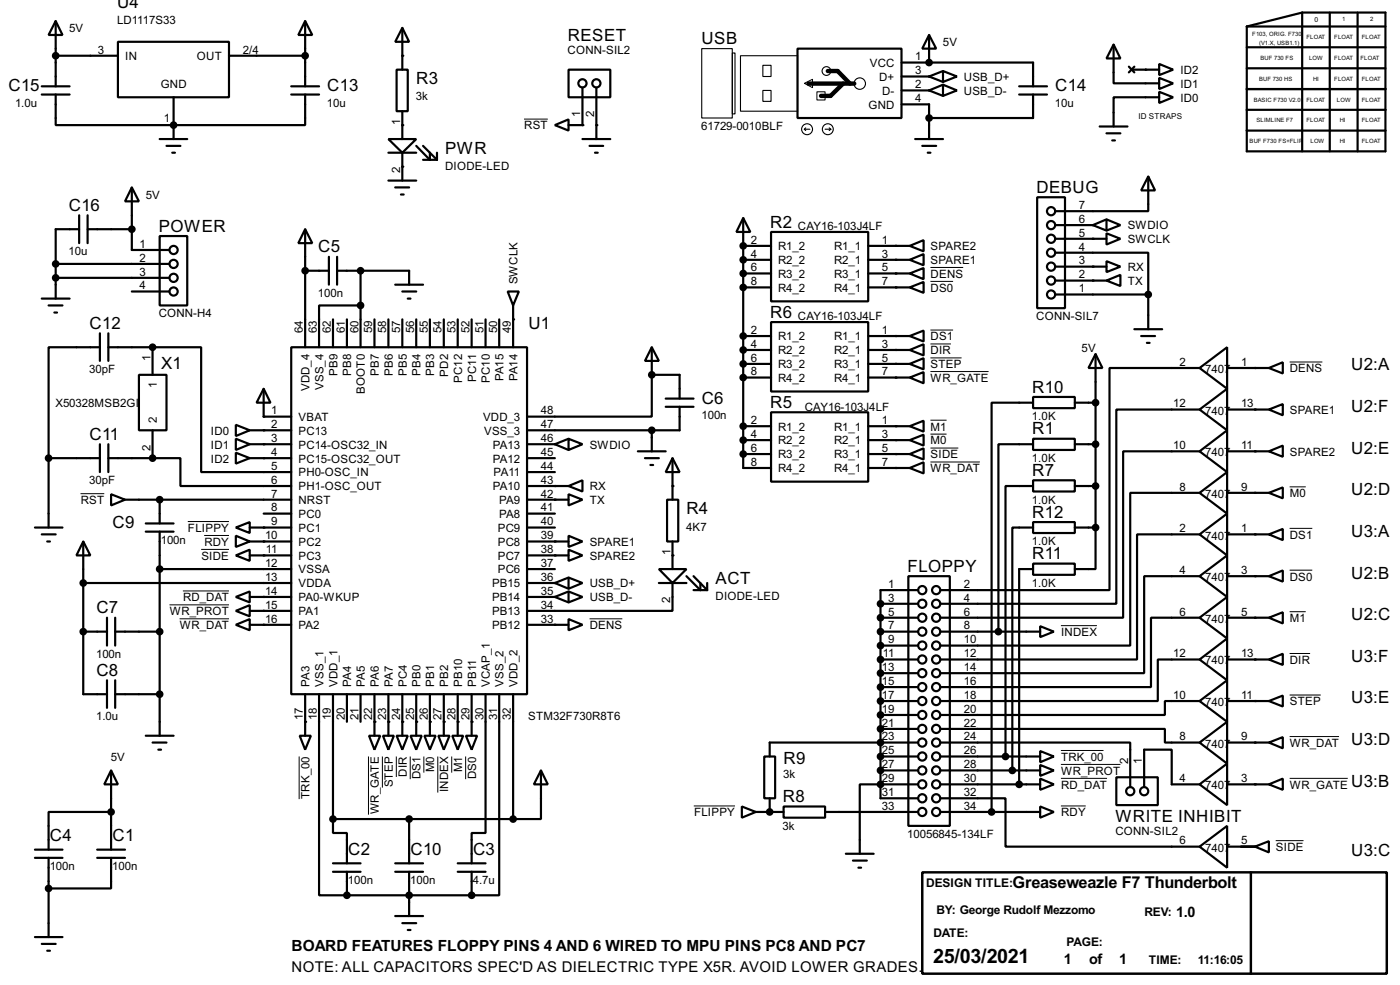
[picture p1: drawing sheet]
<svg xmlns="http://www.w3.org/2000/svg" width="256mm" height="180mm" viewBox="0 0 256 180" stroke-linecap="round" stroke-linejoin="round" font-family="sans-serif">
<defs><g id="words">
<text font-size="4.1" x="171" y="176.2">25/03/2021</text>
<g font-size="3.5">
<text x="21.5" y="1.4">U4</text>
<text x="104" y="7.6">RESET</text>
<text x="128.5" y="8.1">USB</text>
<text x="1.6" y="16.7">C15</text>
<text x="60" y="16.7">C13</text>
<text x="76.3" y="15.5">R3</text>
<text x="193.3" y="16.7">C14</text>
<text x="81.6" y="28.2">PWR</text>
<text x="189.9" y="35.3">DEBUG</text>
<text x="12.6" y="38.6">C16</text>
<text x="141.1" y="41.6">R2</text>
<text x="29.1" y="42.4">POWER</text>
<text x="58.3" y="46.2">C5</text>
<text x="141.1" y="58.2">R6</text>
<text x="16.4" y="60.2">C12</text>
<text x="96.8" y="60.2">U1</text>
<text x="29.5" y="67.5">X1</text>
<text x="189.1" y="71.9">R10</text>
<text x="247.6" y="67.8">U2:A</text>
<text x="128.6" y="73.9">C6</text>
<text x="141.1" y="74.7">R5</text>
<text x="247.6" y="75.5">U2:F</text>
<text x="16.4" y="80.5">C11</text>
<text x="189.1" y="79.5">R1</text>
<text x="247.6" y="83.1">U2:E</text>
<text x="189.1" y="87.1">R7</text>
<text x="125.8" y="94.2">R4</text>
<text x="189.1" y="94.8">R12</text>
<text x="247.6" y="90.7">U2:D</text>
<text x="20.6" y="96.7">C9</text>
<text x="247.6" y="98.3">U3:A</text>
<text x="131.1" y="106.9">ACT</text>
<text x="166.3" y="104.7">FLOPPY</text>
<text x="189.1" y="102.4">R11</text>
<text x="247.6" y="105.9">U2:B</text>
<text x="17.7" y="112.3">C7</text>
<text x="247.6" y="113.6">U2:C</text>
<text x="17.7" y="123.7">C8</text>
<text x="247.6" y="121.2">U3:F</text>
<text x="247.6" y="128.8">U3:E</text>
<text x="247.6" y="136.4">U3:D</text>
<text x="143.6" y="139.9">R9</text>
<text x="143.4" y="146.8">R8</text>
<text x="247.6" y="144">U3:B</text>
<text x="9.2" y="153.9">C4</text>
<text x="20.6" y="153.9">C1</text>
<text x="204.4" y="150.5">WRITE INHIBIT</text>
<text x="63.8" y="156.4">C2</text>
<text x="75.2" y="156.4">C10</text>
<text x="86.7" y="156.4">C3</text>
<text x="247.6" y="156.7">U3:C</text>
</g>
<text font-size="3.4" x="185.5" y="162.6">Greaseweazle F7 Thunderbolt</text>
<text font-size="3.2" x="53.4" y="174.1">BOARD FEATURES FLOPPY PINS 4 AND 6 WIRED TO MPU PINS PC8 AND PC7</text>
<text font-size="3.1" x="53.4" y="177.9">NOTE: ALL CAPACITORS SPEC'D AS DIELECTRIC TYPE X5R. AVOID LOWER GRADES.</text>
<g font-size="3">
<text x="215.5" y="167.8">1.0</text>
<text x="194.9" y="176.4">1</text>
<text x="199.5" y="176.4">of</text>
<text x="205.1" y="176.4">1</text>
</g>
<g font-size="2.5">
<text x="169.7" y="162.3">DESIGN TITLE:</text>
<text x="171.5" y="167.4">BY: George Rudolf Mezzomo</text>
<text x="209.6" y="167.6">REV:</text>
<text x="171" y="171.4">DATE:</text>
<text x="195.4" y="173.2">PAGE:</text>
<text x="210.4" y="176.5">TIME:</text>
<text x="219.5" y="176.5">11:16:05</text>
</g>
<g font-size="2.4">
<text x="12.7" y="5.9">5V</text>
<text x="21.4" y="4.4">LD1117S33</text>
<text x="18" y="9.8">3</text>
<text x="22.9" y="11">IN</text>
<text x="36.1" y="11">OUT</text>
<text x="44.5" y="9.8">2/4</text>
<text x="104" y="9.9">CONN-SIL2</text>
<text x="167.7" y="11.1">1</text>
<text x="172.8" y="8.5">5V</text>
<text x="29.4" y="16.2">GND</text>
<text x="159.3" y="12.3">VCC</text>
<text x="161.1" y="14.8">D+</text>
<text x="161.6" y="17.3">D-</text>
<text x="167.7" y="13.6">3</text>
<text x="167.7" y="16.2">2</text>
<text x="176.6" y="14.8">USB_D+</text>
<text x="176.6" y="17.3">USB_D-</text>
<text x="216.2" y="13.6">ID2</text>
<text x="216.2" y="16.1">ID1</text>
<text x="2.8" y="19.6">1.0u</text>
<text x="30" y="22.4">1</text>
<text x="59.9" y="19.6">10u</text>
<text x="73.3" y="22.9" transform="rotate(-90 73.3 22.9)">1</text>
<text x="76.2" y="18.3">3k</text>
<text x="96" y="23.7">RST</text>
<text x="106.3" y="21.5" transform="rotate(-90 106.3 21.5)">1</text>
<text x="108.9" y="21.5" transform="rotate(-90 108.9 21.5)">2</text>
<text x="128.5" y="23.8">61729-0010BLF</text>
<text x="159.1" y="19.9">GND</text>
<text x="167.7" y="18.7">4</text>
<text x="193.3" y="19.6">10u</text>
<text x="216.2" y="18.6">ID0</text>
<text x="73.3" y="31.6" transform="rotate(-90 73.3 31.6)">2</text>
<text x="81.5" y="31">DIODE-LED</text>
<text x="26.7" y="36.4">5V</text>
<text x="197.7" y="40.8">6</text>
<text x="197.7" y="38.3">7</text>
<text x="206.6" y="42">SWDIO</text>
<text x="12.6" y="46.7">10u</text>
<text x="25.6" y="45.4">1</text>
<text x="25.6" y="47.9">2</text>
<text x="137.6" y="44.6">2</text>
<text x="137.6" y="47.2">4</text>
<text x="142.5" y="45.8">R1_2</text>
<text x="146.2" y="42.1">CAY16-103J4LF</text>
<text x="152.8" y="45.8">R1_1</text>
<text x="161.6" y="44.6">1</text>
<text x="161.6" y="47.2">3</text>
<text x="170.5" y="45.8">SPARE2</text>
<text x="197.7" y="45.9">4</text>
<text x="197.7" y="43.3">5</text>
<text x="206.6" y="44.5">SWCLK</text>
<text x="25.6" y="50.4">3</text>
<text x="25.6" y="52.9">4</text>
<text x="94.8" y="52.1" transform="rotate(-90 94.8 52.1)">SWCLK</text>
<text x="137.6" y="49.7">6</text>
<text x="137.6" y="52.2">8</text>
<text x="142.5" y="48.3">R2_2</text>
<text x="142.5" y="50.8">R3_2</text>
<text x="142.5" y="53.4">R4_2</text>
<text x="152.8" y="48.3">R2_1</text>
<text x="152.8" y="50.8">R3_1</text>
<text x="152.8" y="53.4">R4_1</text>
<text x="161.6" y="49.7">5</text>
<text x="161.6" y="52.2">7</text>
<text x="170.5" y="48.3">SPARE1</text>
<text x="170.5" y="50.8">DENS</text>
<text x="170.5" y="53.4">DS0</text>
<text x="197.7" y="53.5">1</text>
<text x="197.7" y="51">2</text>
<text x="197.7" y="48.4">3</text>
<text x="206.6" y="52.2">TX</text>
<text x="206.6" y="49.6">RX</text>
<text x="29.1" y="58.1">CONN-H4</text>
<text x="58.3" y="54.3">100n</text>
<text x="146.2" y="58.6">CAY16-103J4LF</text>
<text x="189.8" y="58.6">CONN-SIL7</text>
<text x="55.5" y="61" transform="rotate(-90 55.5 61)">64</text>
<text x="58" y="61" transform="rotate(-90 58 61)">63</text>
<text x="60.6" y="61" transform="rotate(-90 60.6 61)">62</text>
<text x="63.1" y="61" transform="rotate(-90 63.1 61)">61</text>
<text x="65.7" y="61" transform="rotate(-90 65.7 61)">60</text>
<text x="68.2" y="61" transform="rotate(-90 68.2 61)">59</text>
<text x="70.8" y="61" transform="rotate(-90 70.8 61)">58</text>
<text x="73.3" y="61" transform="rotate(-90 73.3 61)">57</text>
<text x="75.8" y="61" transform="rotate(-90 75.8 61)">56</text>
<text x="78.4" y="61" transform="rotate(-90 78.4 61)">55</text>
<text x="80.9" y="61" transform="rotate(-90 80.9 61)">54</text>
<text x="83.5" y="61" transform="rotate(-90 83.5 61)">53</text>
<text x="86" y="61" transform="rotate(-90 86 61)">52</text>
<text x="88.5" y="61" transform="rotate(-90 88.5 61)">51</text>
<text x="91" y="61" transform="rotate(-90 91 61)">50</text>
<text x="93.6" y="61" transform="rotate(-90 93.6 61)">49</text>
<text x="137.6" y="61.1">2</text>
<text x="137.6" y="63.7">4</text>
<text x="142.5" y="62.3">R1_2</text>
<text x="142.5" y="64.9">R2_2</text>
<text x="152.8" y="62.3">R1_1</text>
<text x="152.8" y="64.9">R2_1</text>
<text x="161.6" y="61.1">1</text>
<text x="161.6" y="63.7">3</text>
<text x="170.5" y="64.9">DIR</text>
<text x="170.5" y="62.3">DS1</text>
<text x="198.2" y="64.4">5V</text>
<text x="16.4" y="68.3">30pF</text>
<text x="27.6" y="66.1" transform="rotate(-90 27.6 66.1)">1</text>
<text x="28.8" y="71.1" transform="rotate(-90 28.8 71.1)">1</text>
<text x="56.7" y="71.6" transform="rotate(-90 56.7 71.6)">VDD_4</text>
<text x="59.3" y="71.4" transform="rotate(-90 59.3 71.4)">VSS_4</text>
<text x="61.8" y="68.8" transform="rotate(-90 61.8 68.8)">PB9</text>
<text x="64.4" y="68.8" transform="rotate(-90 64.4 68.8)">PB8</text>
<text x="69.4" y="68.8" transform="rotate(-90 69.4 68.8)">PB7</text>
<text x="72" y="68.8" transform="rotate(-90 72 68.8)">PB6</text>
<text x="74.5" y="68.8" transform="rotate(-90 74.5 68.8)">PB5</text>
<text x="77.1" y="68.8" transform="rotate(-90 77.1 68.8)">PB4</text>
<text x="79.6" y="68.8" transform="rotate(-90 79.6 68.8)">PB3</text>
<text x="82.1" y="68.9" transform="rotate(-90 82.1 68.9)">PD2</text>
<text x="84.7" y="70.1" transform="rotate(-90 84.7 70.1)">PC12</text>
<text x="87.2" y="69.9" transform="rotate(-90 87.2 69.9)">PC11</text>
<text x="89.8" y="70.1" transform="rotate(-90 89.8 70.1)">PC10</text>
<text x="92.3" y="69.8" transform="rotate(-90 92.3 69.8)">PA15</text>
<text x="94.8" y="69.8" transform="rotate(-90 94.8 69.8)">PA14</text>
<text x="137.6" y="66.2">6</text>
<text x="137.6" y="68.7">8</text>
<text x="142.5" y="67.4">R3_2</text>
<text x="142.5" y="69.9">R4_2</text>
<text x="152.8" y="67.4">R3_1</text>
<text x="152.8" y="69.9">R4_1</text>
<text x="161.6" y="66.2">5</text>
<text x="161.6" y="68.7">7</text>
<text x="170.5" y="67.4">STEP</text>
<text x="170.5" y="69.9">WR_GATE</text>
<text x="216.1" y="67">2</text>
<text x="220.8" y="68.3">7407</text>
<text x="227.4" y="67">1</text>
<text x="236.3" y="68.1">DENS</text>
<text x="10.2" y="74.4">X50328MSB2GI</text>
<text x="28.8" y="77.5" transform="rotate(-90 28.8 77.5)">2</text>
<text x="49.7" y="75.8">1</text>
<text x="54.7" y="77.1">VBAT</text>
<text x="66.9" y="72.1" transform="rotate(-90 66.9 72.1)">BOOT0</text>
<text x="88.5" y="77.1">VDD_3</text>
<text x="99.1" y="75.8">48</text>
<text x="128.5" y="76.8">100n</text>
<text x="137.6" y="77.6">2</text>
<text x="147.4" y="75.1">CAY16-103J4LF</text>
<text x="161.6" y="77.6">1</text>
<text x="189.1" y="76.9">1.0K</text>
<text x="214.9" y="74.6">12</text>
<text x="220.8" y="75.9">7407</text>
<text x="227.4" y="74.6">13</text>
<text x="236.3" y="75.8">SPARE1</text>
<text x="27.6" y="82.5" transform="rotate(-90 27.6 82.5)">2</text>
<text x="38.6" y="79.6">ID0</text>
<text x="38.6" y="82.1">ID1</text>
<text x="49.7" y="78.3">2</text>
<text x="49.7" y="80.9">3</text>
<text x="49.7" y="83.5">4</text>
<text x="54.7" y="79.6">PC13</text>
<text x="54.7" y="82.1">PC14-OSC32_IN</text>
<text x="88.7" y="79.6">VSS_3</text>
<text x="90.3" y="82.1">PA13</text>
<text x="99.1" y="78.3">47</text>
<text x="99.1" y="80.9">46</text>
<text x="99.1" y="83.5">45</text>
<text x="108" y="82.1">SWDIO</text>
<text x="137.6" y="80.2">4</text>
<text x="137.6" y="82.7">6</text>
<text x="142.5" y="78.8">R1_2</text>
<text x="142.5" y="81.4">R2_2</text>
<text x="142.5" y="83.9">R3_2</text>
<text x="152.8" y="78.8">R1_1</text>
<text x="152.8" y="81.4">R2_1</text>
<text x="152.8" y="83.9">R3_1</text>
<text x="161.6" y="80.2">3</text>
<text x="161.6" y="82.7">5</text>
<text x="170.5" y="83.9">SIDE</text>
<text x="170.5" y="78.8">M1</text>
<text x="170.5" y="81.4">M0</text>
<text x="214.9" y="82.2">10</text>
<text x="220.8" y="83.5">7407</text>
<text x="227.4" y="82.2">11</text>
<text x="236.3" y="83.4">SPARE2</text>
<text x="16.4" y="88.6">30pF</text>
<text x="38.6" y="84.7">ID2</text>
<text x="49.7" y="86">5</text>
<text x="49.7" y="88.5">6</text>
<text x="54.7" y="84.7">PC15-OSC32_OUT</text>
<text x="54.7" y="87.2">PH0-OSC_IN</text>
<text x="54.7" y="89.8">PH1-OSC_OUT</text>
<text x="90.3" y="84.7">PA12</text>
<text x="90.3" y="89.8">PA10</text>
<text x="90.4" y="87.2">PA11</text>
<text x="99.1" y="86">44</text>
<text x="99.1" y="88.5">43</text>
<text x="108" y="89.8">RX</text>
<text x="137.6" y="85.3">8</text>
<text x="142.5" y="86.4">R4_2</text>
<text x="152.8" y="86.4">R4_1</text>
<text x="161.6" y="85.3">7</text>
<text x="170.5" y="86.4">WR_DAT</text>
<text x="189.1" y="84.6">1.0K</text>
<text x="216.1" y="89.8">8</text>
<text x="227.4" y="89.8">9</text>
<text x="14.8" y="92.3">RST</text>
<text x="49.7" y="91.1">7</text>
<text x="49.7" y="93.6">8</text>
<text x="54.7" y="92.3">NRST</text>
<text x="54.7" y="94.8">PC0</text>
<text x="91.4" y="92.3">PA9</text>
<text x="91.4" y="94.8">PA8</text>
<text x="99.1" y="91.1">42</text>
<text x="99.1" y="93.6">41</text>
<text x="108" y="92.3">TX</text>
<text x="189.1" y="92.2">1.0K</text>
<text x="220.8" y="91.2">7407</text>
<text x="236.3" y="91">M0</text>
<text x="29.5" y="99.6">100n</text>
<text x="34.4" y="97.4">FLIPPY</text>
<text x="37.4" y="99.9">RDY</text>
<text x="48.6" y="98.7">10</text>
<text x="48.7" y="101.2">11</text>
<text x="49.7" y="96.2">9</text>
<text x="54.7" y="97.4">PC1</text>
<text x="54.7" y="99.9">PC2</text>
<text x="91.2" y="97.4">PC9</text>
<text x="91.2" y="99.9">PC8</text>
<text x="99.1" y="96.2">40</text>
<text x="99.1" y="98.7">39</text>
<text x="99.1" y="101.2">38</text>
<text x="108" y="99.9">SPARE1</text>
<text x="122.8" y="101.7" transform="rotate(-90 122.8 101.7)">1</text>
<text x="125.7" y="97.1">4K7</text>
<text x="189.1" y="99.8">1.0K</text>
<text x="216.1" y="97.4">2</text>
<text x="220.8" y="98.8">7407</text>
<text x="227.4" y="97.4">1</text>
<text x="236.3" y="98.6">DS1</text>
<text x="36.9" y="102.5">SIDE</text>
<text x="48.6" y="103.8">12</text>
<text x="48.6" y="106.3">13</text>
<text x="54.7" y="102.5">PC3</text>
<text x="54.7" y="105">VSSA</text>
<text x="54.7" y="107.5">VDDA</text>
<text x="90.1" y="107.5">PB15</text>
<text x="91.2" y="102.5">PC7</text>
<text x="91.2" y="105">PC6</text>
<text x="99.1" y="103.8">37</text>
<text x="99.1" y="106.3">36</text>
<text x="108" y="107.5">USB_D+</text>
<text x="108" y="102.5">SPARE2</text>
<text x="162.7" y="107.6">1</text>
<text x="176.6" y="107.6">2</text>
<text x="189.1" y="107.4">1.0K</text>
<text x="216.1" y="105.1">4</text>
<text x="220.8" y="106.4">7407</text>
<text x="227.4" y="105.1">3</text>
<text x="236.3" y="106.3">DS0</text>
<text x="31.1" y="112.6">WR_PROT</text>
<text x="33.5" y="110.1">RD_DAT</text>
<text x="48.6" y="108.9">14</text>
<text x="48.6" y="111.4">15</text>
<text x="48.6" y="114">16</text>
<text x="54.7" y="110.1">PA0-WKUP</text>
<text x="54.7" y="112.6">PA1</text>
<text x="90.1" y="110.1">PB14</text>
<text x="90.1" y="112.6">PB13</text>
<text x="99.1" y="108.9">35</text>
<text x="99.1" y="111.4">34</text>
<text x="99.1" y="114">33</text>
<text x="108" y="110.1">USB_D-</text>
<text x="122.8" y="110.4" transform="rotate(-90 122.8 110.4)">2</text>
<text x="131.1" y="109.8">DIODE-LED</text>
<text x="162.7" y="110.1">3</text>
<text x="162.7" y="112.7">5</text>
<text x="176.6" y="110.1">4</text>
<text x="176.6" y="112.7">6</text>
<text x="216.1" y="112.7">6</text>
<text x="227.4" y="112.7">5</text>
<text x="236.3" y="113.9">M1</text>
<text x="32.9" y="115.2">WR_DAT</text>
<text x="54.7" y="115.2">PA2</text>
<text x="90.1" y="115.2">PB12</text>
<text x="108" y="115.2">DENS</text>
<text x="162.7" y="115.2">7</text>
<text x="162.7" y="117.8">9</text>
<text x="176.6" y="115.2">8</text>
<text x="176.6" y="117.8">10</text>
<text x="194.4" y="116.4">INDEX</text>
<text x="220.8" y="114">7407</text>
<text x="17.6" y="120.4">100n</text>
<text x="56.7" y="125.7" transform="rotate(-90 56.7 125.7)">PA3</text>
<text x="59.2" y="125.7" transform="rotate(-90 59.2 125.7)">VSS_1</text>
<text x="61.8" y="125.7" transform="rotate(-90 61.8 125.7)">VDD_1</text>
<text x="64.3" y="125.7" transform="rotate(-90 64.3 125.7)">PA4</text>
<text x="66.9" y="125.7" transform="rotate(-90 66.9 125.7)">PA5</text>
<text x="69.4" y="125.7" transform="rotate(-90 69.4 125.7)">PA6</text>
<text x="71.9" y="125.7" transform="rotate(-90 71.9 125.7)">PA7</text>
<text x="74.5" y="125.7" transform="rotate(-90 74.5 125.7)">PC4</text>
<text x="77" y="125.7" transform="rotate(-90 77 125.7)">PB0</text>
<text x="79.6" y="125.7" transform="rotate(-90 79.6 125.7)">PB1</text>
<text x="82.1" y="125.7" transform="rotate(-90 82.1 125.7)">PB2</text>
<text x="84.7" y="125.7" transform="rotate(-90 84.7 125.7)">PB10</text>
<text x="87.2" y="125.7" transform="rotate(-90 87.2 125.7)">PB11</text>
<text x="89.8" y="125.7" transform="rotate(-90 89.8 125.7)">VCAP_1</text>
<text x="92.3" y="125.7" transform="rotate(-90 92.3 125.7)">VSS_2</text>
<text x="94.8" y="125.7" transform="rotate(-90 94.8 125.7)">VDD_2</text>
<text x="161.6" y="122.8">13</text>
<text x="161.6" y="125.4">15</text>
<text x="161.7" y="120.3">11</text>
<text x="176.6" y="120.3">12</text>
<text x="176.6" y="122.8">14</text>
<text x="176.6" y="125.4">16</text>
<text x="214.9" y="120.3">12</text>
<text x="220.8" y="121.6">7407</text>
<text x="227.4" y="120.3">13</text>
<text x="236.3" y="121.5">DIR</text>
<text x="17.6" y="131.8">1.0u</text>
<text x="55.5" y="131.8" transform="rotate(-90 55.5 131.8)">17</text>
<text x="58.1" y="131.9" transform="rotate(-90 58.1 131.9)">18</text>
<text x="60.6" y="131.9" transform="rotate(-90 60.6 131.9)">19</text>
<text x="63.1" y="131.9" transform="rotate(-90 63.1 131.9)">20</text>
<text x="65.7" y="131.9" transform="rotate(-90 65.7 131.9)">21</text>
<text x="68.2" y="131.9" transform="rotate(-90 68.2 131.9)">22</text>
<text x="70.8" y="131.9" transform="rotate(-90 70.8 131.9)">23</text>
<text x="73.3" y="131.9" transform="rotate(-90 73.3 131.9)">24</text>
<text x="75.9" y="131.9" transform="rotate(-90 75.9 131.9)">25</text>
<text x="78.4" y="131.9" transform="rotate(-90 78.4 131.9)">26</text>
<text x="80.9" y="131.9" transform="rotate(-90 80.9 131.9)">27</text>
<text x="83.5" y="131.9" transform="rotate(-90 83.5 131.9)">28</text>
<text x="86" y="131.9" transform="rotate(-90 86 131.9)">29</text>
<text x="88.5" y="131.9" transform="rotate(-90 88.5 131.9)">30</text>
<text x="91" y="131.8" transform="rotate(-90 91 131.8)">31</text>
<text x="93.6" y="131.9" transform="rotate(-90 93.6 131.9)">32</text>
<text x="96.8" y="131.8">STM32F730R8T6</text>
<text x="161.6" y="127.9">17</text>
<text x="161.6" y="130.5">19</text>
<text x="176.6" y="127.9">18</text>
<text x="176.6" y="130.5">20</text>
<text x="214.9" y="127.9">10</text>
<text x="220.8" y="129.3">7407</text>
<text x="227.4" y="127.9">11</text>
<text x="236.3" y="129.1">STEP</text>
<text x="161.6" y="133">21</text>
<text x="161.6" y="135.5">23</text>
<text x="176.6" y="133">22</text>
<text x="176.6" y="135.5">24</text>
<text x="216.1" y="135.5">8</text>
<text x="220.8" y="136.9">7407</text>
<text x="227.4" y="135.5">9</text>
<text x="236.3" y="136.7">WR_DAT</text>
<text x="20.3" y="139.3">5V</text>
<text x="74.5" y="142.2" transform="rotate(-90 74.5 142.2)">DIR</text>
<text x="77.1" y="142.6" transform="rotate(-90 77.1 142.6)">DS1</text>
<text x="79.6" y="141.4" transform="rotate(-90 79.6 141.4)">M0</text>
<text x="84.7" y="141.4" transform="rotate(-90 84.7 141.4)">M1</text>
<text x="87.2" y="142.6" transform="rotate(-90 87.2 142.6)">DS0</text>
<text x="143.5" y="142.3">3k</text>
<text x="161.6" y="138.1">25</text>
<text x="161.6" y="140.6">27</text>
<text x="161.6" y="143.2">29</text>
<text x="176.6" y="138.1">26</text>
<text x="176.6" y="140.6">28</text>
<text x="176.6" y="143.2">30</text>
<text x="194.4" y="141.8">WR_PROT</text>
<text x="194.4" y="139.3">TRK_00</text>
<text x="206.7" y="139.8" transform="rotate(-90 206.7 139.8)">2</text>
<text x="209.2" y="139.8" transform="rotate(-90 209.2 139.8)">1</text>
<text x="216.1" y="143.2">4</text>
<text x="227.4" y="143.2">3</text>
<text x="56.7" y="146.2" transform="rotate(-90 56.7 146.2)">TRK_00</text>
<text x="69.4" y="149.1" transform="rotate(-90 69.4 149.1)">WR_GATE</text>
<text x="72" y="144.1" transform="rotate(-90 72 144.1)">STEP</text>
<text x="82.1" y="145" transform="rotate(-90 82.1 145)">INDEX</text>
<text x="127.1" y="149.4">FLIPPY</text>
<text x="161.6" y="145.7">31</text>
<text x="161.6" y="148.2">33</text>
<text x="176.6" y="145.7">32</text>
<text x="176.6" y="148.2">34</text>
<text x="194.4" y="149.4">RDY</text>
<text x="194.4" y="144.4">RD_DAT</text>
<text x="220.8" y="144.5">7407</text>
<text x="236.3" y="144.4">WR_GATE</text>
<text x="143.4" y="151.9">3k</text>
<text x="166.2" y="153.4">10056845-134LF</text>
<text x="204.3" y="152.9">CONN-SIL2</text>
<text x="216.1" y="154.6">6</text>
<text x="220.8" y="155.9">7407</text>
<text x="227.4" y="154.6">5</text>
<text x="233.7" y="155.8">SIDE</text>
<text x="9.1" y="159.3">100n</text>
<text x="20.6" y="159.3">100n</text>
<text x="63.8" y="161.9">100n</text>
<text x="75.2" y="161.9">100n</text>
<text x="86.6" y="161.9">4.7u</text>
</g>
<text font-size="1.7" x="208.6" y="21.8">ID STRAPS</text>
<text font-size="1.4" x="240.8" y="4.1">0</text>
<g font-size="1.2">
<text x="245.9" y="3.9">1</text>
<text x="251" y="3.9">2</text>
<text x="229.4" y="6.7">F103, ORIG. F730</text>
<text x="230.7" y="8.2">(V1.X, USB1.1)</text>
<text x="230.9" y="11">BUF 730 FS</text>
<text x="239.3" y="7.2">FLOAT</text>
<text x="239.8" y="11">LOW</text>
<text x="244.4" y="11">FLOAT</text>
<text x="244.4" y="7.2">FLOAT</text>
<text x="249.2" y="11">FLOAT</text>
<text x="249.5" y="7.2">FLOAT</text>
<text x="230.7" y="14.8">BUF 730 HS</text>
<text x="240.6" y="14.8">HI</text>
<text x="244.4" y="14.8">FLOAT</text>
<text x="249.5" y="14.8">FLOAT</text>
<text x="229.7" y="18.6">BASIC F730 V2.0</text>
<text x="230.2" y="22.4">SLIMLINE F7</text>
<text x="239.3" y="18.6">FLOAT</text>
<text x="239.3" y="22.4">FLOAT</text>
<text x="244.9" y="18.6">LOW</text>
<text x="245.4" y="22.4">HI</text>
<text x="249.5" y="18.6">FLOAT</text>
<text x="249.5" y="22.4">FLOAT</text>
<text x="228.9" y="26.3">BUF F730 FS+FLIP</text>
<text x="240.1" y="26.3">LOW</text>
<text x="245.4" y="26.3">HI</text>
<text x="249.5" y="26.3">FLOAT</text>
</g>
</g></defs>
<g fill="none" stroke="#000" stroke-width=".4">
<path d="M7.7 17.3h5.1M7.7 15.8h5.1M10.2 3.9l1.3 2.5h-2.6zM10.2 17.3v5.6h45.7v-5.6M10.2 3.9v11.9M10.2 10.2h11.4M21.6 7.7h20.4v10.1h-20.4zM31.8 17.8v7.7M42 10.2h13.9M53.4 17.3h5.1M53.4 15.8h5.1M55.9 3.9l1.3 2.5h-2.5z"/>
<path d="M55.9 3.9v11.9M72.7 12.8h2v7.6h-2zM73.7 5.1l1.3 2.6h-2.6zM73.7 5.1v7.7M104.2 12.8h7.6v5h-7.6zM106.7 16.1v6.8h-2.5M109.3 16.1v9.4M146.1 8.9h19.1v12.7h-19.1zM165.2 11.5h24.1v4.3M165.2 19.1h5v6.4M165.2 14h5M165.2 16.6h5"/>
<path d="M170.2 6.4l1.3 2.5h-2.5zM170.2 6.4v5.1M170.2 14l2.6 1M170.2 16.6l2.6 1M172.8 13l2.5 1-2.5 1zM172.8 15.5l2.5 1.1-2.5 1zM172.8 13l-2.6 1M172.8 15.5l-2.6 1.1M186.7 17.3h5.1M186.7 15.8h5.1M189.3 17.3v4.3h-19.1M204 8.2l1.3 2.5h-2.6z"/>
<path d="M204 8.2v7.1h8.4M206.8 12.2l1 1.1M207.3 12.8h5.1M207.8 12.2l-1 1.1M212.4 11.7l2.5 1.1-2.5 1zM212.4 14.3l2.5 1-2.5 1zM212.4 16.8l2.5 1-2.5 1.1zM212.4 17.8h-8.4v5.4M228.4 4.9h25.4M228.4 8.7h25.4M228.4 12.5h25.4M228.4 16.3h25.4"/>
<path d="M238.6 2.3v25.4M238.6 2.3l-10.2 2.6M238.6 2.3h15.2v25.4h-25.4v-22.8M243.6 2.3v25.4M248.7 2.3v25.4M14.5 39.4v5.1M16.1 39.4v5.1M24.2 34.3l1.3 2.6h-2.6zM24.2 34.3v11.5h6.8M29.3 25.5h5M30.5 26.7h2.6M31.6 28h.5"/>
<path d="M71.2 25.5h5.1l-2.6 2.5zM71.2 28h5.1M71.2 33.1h5.1M72.4 34.3h2.6M73.5 35.6h.5M73.7 20.4v5.1M73.7 28v5.1M76.3 26.7l2.5 2.6v-1.3M77.5 26.7l2.6 2.6M77.5 29.3h2.6M80.1 28v1.3M101.7 22.9l2.5-1v2z"/>
<path d="M106.7 25.5h5.1M108 26.7h2.5M109 28h.5M136.2 39.9l1.3 2.6h-2.6zM136.2 39.9v45.8h5.1M167.7 25.5h5.1M169 26.7h2.5M170 28h.5M190 36.1h5.1v20.3h-5.1zM201.5 23.2h5.1M202.7 24.4h2.6M203.8 25.7h.5"/>
<path d="M210.4 32.3l1.2 2.6h-2.5zM210.4 32.3v6.4h-17.1M228.4 20.1h25.4M228.4 23.9h25.4M7.7 54.7h5.1M8.9 55.9h2.6M10 57.2h.5M10.2 50.9h20.8M10.2 48.3h20.8M14.5 42h-4.3v12.7M16.1 42h8.1M24.2 53.4h6.8"/>
<path d="M29.3 43.2h5v12.7h-5zM55.9 42l1.3 2.5h-2.5zM55.9 49.6h4.4M55.9 42v21.6M60.3 47v5.1M61 58.5v5.1M61.8 49.6h13.2v2.5M61.8 47v5.1M63.6 58.5v5.1M66.1 55.9h-7.6v7.7M66.1 49.6v14M68.6 58.5v5.1"/>
<path d="M71.2 58.5v5.1M72.4 52.1h5.1M73.7 58.5v5.1M73.7 53.4h2.6M74.7 54.7h.5M76.3 58.5v5.1M78.8 58.5v5.1M81.3 58.5v5.1M83.9 58.5v5.1M86.4 58.5v5.1M89 58.5v5.1M91.5 58.5v5.1"/>
<path d="M93 53.4h2.1l-1.1 2.5zM94 55.9v7.7M136.2 45h5.1M136.2 47.6h5.1M136.2 50.1h5.1M136.2 52.6h5.1M141.3 42.5h17.8v12.7h-17.8zM141.3 59h17.8v12.7h-17.8zM159.1 45h7.6M159.1 47.6h7.6M159.1 50.1h7.6M159.1 52.6h7.6"/>
<path d="M166.7 45l2.5-1v2zM166.7 47.6l2.5-1.1v2.1zM166.7 50.1l2.5-1v2zM166.7 52.6l2.5-1v2zM193.3 46.3h17.1v7.6M193.3 53.9h17.1M193.3 51.4h9.4M193.3 48.8h9.4M193.3 43.7h9.4M193.3 41.2h6.9M200.2 41.2l2.5 1M202.7 51.4l2.6-1.1v2.1z"/>
<path d="M202.7 47.8l2.6 1-2.6 1zM202.7 40.2l2.6 1-2.6 1zM202.7 42.7l2.6 1-2.6 1.1zM202.7 40.2l-2.5 1M210.4 53.9v6.4M18.3 63.6h-9.4v20.3M18.3 61v5.1M19.9 63.6h8.1M19.9 61v5.1M25.5 68.6h5v10.2h-5zM28 63.6h8.9v22.8h16.5M28 63.6v5"/>
<path d="M28 78.8v5.1M43.2 77.8l2.6 1-2.6 1zM45.8 78.8h7.6M48.3 71.2l1.3 2.5h-2.6zM48.3 71.2v5.1h5.1M53.4 63.6h43.2v63.5h-43.2zM119.4 63.6l1.3 2.5h-2.5zM119.4 68.6v7.7h-22.8M119.4 63.6v5M119.4 78.8v3.8M119.4 68.6h5.1v4.4M122 74.5h5.1"/>
<path d="M122 73h5.1M124.5 74.5v4.3h-27.9M136.2 61.5h5.1M136.2 66.6h5.1M136.2 64.1h5.1M136.2 69.1h5.1M136.2 78h5.1M141.3 75.5h17.8v12.7h-17.8zM159.1 61.5h7.6M159.1 66.6h7.6M159.1 64.1h7.6M159.1 69.1h7.6"/>
<path d="M159.1 78h7.6M166.7 66.6l2.5-1v2zM166.7 64.1l2.5-1.1v2.1zM166.7 61.5l2.5-1v2zM166.7 69.1l2.5-1v2.1zM166.7 78l2.5-1v2zM189.3 72.7h7.6v2h-7.6zM189.3 73.7h-7.6v74.9M196.9 73.7h3.8M200.7 64.8l1.3 2.6h-2.6zM200.7 64.8v31.8M207.8 60.3h5.1"/>
<path d="M209.1 61.5h2.5M210.1 62.8h.5M219.8 67.4l5-3.8v7.6zM219.8 75l5-3.8v7.6zM219.8 67.4h-16.5v40.6h-31M219.8 75h-15.3v35.5h-32.2M224.8 67.4h7.7M224.8 75h7.7M232.5 67.4l2.5-1.1v2.1zM232.5 75l2.5-1v2zM6.4 96.6h5.1M7.7 97.8h2.5"/>
<path d="M8.7 99.1h.5M8.9 83.9h9.4M8.9 83.9v12.7M15.3 99.1l1.3 2.6h-2.6zM15.3 99.1v28h4.3M18.3 81.3v5.1M19.9 83.9h8.1M19.9 81.3v5.1M20.4 90.5l2.5 1-2.5 1zM22.9 91.5h30.5M26.7 95.8h5.1M26.7 97.3h5.1"/>
<path d="M28 83.9h5.1v5.1h20.3M29.3 91.5v4.3M29.3 97.3v37.4M43.2 80.3l2.6 1-2.6 1.1zM43.2 82.9l2.6 1-2.6 1zM43.2 96.6l2.6-1v2zM43.2 98.1l2.6 1-2.6 1zM45.8 83.9h7.6M45.8 96.6h7.6M45.8 81.3h7.6M45.8 99.1h7.6M48.3 94h5.1"/>
<path d="M96.6 83.9h5.1M96.6 91.5h7.6M96.6 89h7.6M96.6 96.6h5.1M96.6 81.3h5.1M96.6 99.1h7.6M96.6 86.4h5.1M96.6 94h5.1M101.7 81.3l2.5 1.1M104.2 80.3l2.5 1-2.5 1.1zM104.2 90.5l2.5 1-2.5 1zM104.2 89l2.5-1.1v2.1z"/>
<path d="M104.2 98.1l2.5 1-2.5 1zM104.2 80.3l-2.5 1M116.9 82.6h5.1M118.2 83.9h2.5M119.2 85.1h.5M122.2 91.5h2.1v7.6h-2.1zM123.2 83.9l1.3 2.5h-2.5zM123.2 83.9v7.6M123.2 99.1v5.1M136.2 83.1h5.1M136.2 80.6h5.1M159.1 83.1h7.6"/>
<path d="M159.1 85.7h7.6M159.1 80.6h7.6M166.7 83.1l2.5-1v2zM166.7 85.7l2.5-1.1v2.1zM166.7 80.6l2.5-1v2zM189.3 95.6h7.6v2h-7.6zM189.3 87.9h7.6v2.1h-7.6zM189.3 80.3h7.6v2.1h-7.6zM189.3 96.6h-3.8v44.4M189.3 89h-5.1v49.5M189.3 81.3h-6.4v34.3M196.9 89h3.8"/>
<path d="M196.9 96.6h3.8M196.9 81.3h3.8M200.7 96.6v7.6h-3.8M219.8 90.2l5-3.8v7.6zM219.8 97.8l5-3.8v7.7zM219.8 82.6l5-3.8v7.6zM219.8 90.2h-12.7v28h-34.8M219.8 97.8h-11.5v22.9h-36M219.8 82.6h-14v30.5h-33.5M224.8 82.6h7.7M224.8 97.8h7.7M224.8 90.2h7.7"/>
<path d="M232.5 90.2l2.5-1v2zM232.5 97.8l2.5-1v2.1zM232.5 82.6l2.5-1v2zM15.3 115.6h4.3M15.3 106.7h38.1M19.6 113.1v5.1M21.1 115.6h8.2M21.1 113.1v5.1M29.3 104.2h24.1M43.2 101.7l2.6-1.1v2.1zM43.2 109.3l2.6-1v2zM43.2 111.8l2.6-1v2z"/>
<path d="M43.2 114.4l2.6-1.1v2.1zM45.8 101.7h7.6M45.8 109.3h7.6M45.8 111.8h7.6M45.8 114.4h7.6M96.6 104.2h5.1M96.6 106.7h5.1M96.6 101.7h7.6M96.6 109.3h5.1M96.6 114.4h7.6M101.7 106.7l2.5 1.1M101.7 109.3l2.5 1"/>
<path d="M104.2 105.7l2.5 1-2.5 1.1zM104.2 108.3l2.5 1-2.5 1zM104.2 113.3l2.5 1.1-2.5 1zM104.2 100.6l2.5 1.1-2.5 1zM104.2 105.7l-2.5 1M104.2 108.3l-2.5 1M120.7 104.2h5.1l-2.6 2.5zM120.7 106.7h5.1M123.2 106.7v5.1h-26.6M125.8 105.5l2.5 2.5v-1.3M127.1 105.5l2.5 2.5M127.1 108h2.5"/>
<path d="M129.6 106.7v1.3M161.3 115.6h6.9M161.3 110.5h6.9M161.3 113.1h6.9M161.3 118.2h6.9M166.4 105.5h7.6v45.7h-7.6zM168.2 108h-6.9v38.1h6.9M172.3 115.6h18.3M189.3 103.2h7.6v2h-7.6zM189.3 104.2h-2.6v39.4M190.6 114.6l2.5 1-2.5 1zM219.8 105.5l5-3.8v7.6z"/>
<path d="M219.8 113.1l5-3.8v7.6zM219.8 105.5h-10.2v17.7h-37.3M219.8 113.1h-8.9v12.7h-38.6M224.8 113.1h7.7M224.8 105.5h7.7M232.5 105.5l2.5-1.1v2.1zM232.5 113.1l2.5-1v2zM19.6 124.5v5.1M21.1 127.1h8.2M21.1 124.5v5.1M26.7 134.7h5.1M28 135.9h2.5"/>
<path d="M29 137.2h.5M54.9 134.7h2.1l-1.1 2.5zM55.9 127.1v7.6M58.5 127.1v36.8h5.1M61 127.1v22.8M63.6 127.1v5M66.1 127.1v5M67.6 134.7h2.1l-1.1 2.5zM68.6 127.1v7.6M70.2 134.7h2l-1 2.5zM71.2 127.1v7.6M72.7 134.7h2l-1 2.5z"/>
<path d="M73.7 127.1v7.6M75.2 134.7h2.1l-1 2.5zM76.3 127.1v7.6M77.8 134.7h2l-1 2.5zM78.8 127.1v7.6M80.3 134.7h2.1l-1.1 2.5zM81.3 127.1v7.6M82.9 134.7h2l-1 2.5zM83.9 127.1v7.6M85.4 134.7h2l-1 2.5zM86.4 127.1v7.6M89 127.1v25.4h-2.6v5.5"/>
<path d="M91.5 127.1v36.8h-5.1M94 127.1v22.8M140 138.5h2v7.6h-2zM161.3 138.5h6.9M161.3 120.7h6.9M161.3 123.2h6.9M161.3 125.8h6.9M161.3 128.3h6.9M161.3 130.9h6.9M161.3 133.4h6.9M168.2 135.9h-27.2v2.6M172.3 133.4h41.1v2.5h6.4"/>
<path d="M172.3 135.9h34.8v8.2M172.3 138.5h18.3M190.6 137.5l2.5 1-2.5 1zM219.8 120.7l5-3.8v7.6zM219.8 128.3l5-3.8v7.6zM219.8 135.9l5-3.8v7.7zM219.8 120.7h-7.7v7.6h-39.8M219.8 128.3h-6.4v2.6h-41.1M224.8 135.9h7.7M224.8 120.7h7.7M224.8 128.3h7.7M232.5 120.7l2.5-1v2z"/>
<path d="M232.5 128.3l2.5-1v2zM232.5 135.9l2.5-1v2.1zM6.4 157h5.1M6.4 155.5h5.1M8.9 157v14.5M17.8 157h5.1M17.8 155.5h5.1M20.4 141l1.2 2.6h-2.5zM20.4 157v5.6h-11.5M20.4 148.6h-11.5v6.9M20.4 141v14.5M61 149.9v2.6h2.6v5.5"/>
<path d="M61 149.9h33M61 159.6h5.1M61 158h5.1M63.6 159.6v4.3M72.4 159.6h5.1M72.4 158h5.1M75 149.9v8.1M75 159.6v8.1M83.9 159.6h5.1M83.9 158h5.1M86.4 159.6v4.3M99.1 141l1.3 2.6h-2.6z"/>
<path d="M99.1 141v8.9h-5.1M135.9 147.6l2.6 1-2.6 1.1zM138.5 148.6h5.1M141 146.1v2.5M143.6 147.6h7.6v2.1h-7.6zM151.2 148.6h17M155 156.3h5.1M156.3 157.5h2.5M157.3 158.8h.5M161.3 141h6.9M168.2 143.6h-10.7v12.7M172.3 146.1h11.9v8.9h35.6"/>
<path d="M172.3 141h18.3M172.3 148.6h18.3M172.3 143.6h18.3M190.6 140l2.5 1-2.5 1zM190.6 147.6l2.5 1-2.5 1.1zM190.6 142.5l2.5 1.1-2.5 1zM204.5 142.3h7.6v5.1h-7.6zM219.8 143.6l5-3.8v7.6zM219.8 155l5-3.8v7.6zM219.8 143.6h-5.1v-6.4h-5.1v6.9M224.8 155h5.1M224.8 143.6h7.7"/>
<path d="M229.9 155l2.6-1v2zM232.5 143.6l2.5-1.1v2.1zM6.4 171.5h5.1M7.7 172.8h2.5M8.7 174h.5M63.6 163.9h22.8M72.4 167.7h5.1M73.7 169h2.6M74.7 170.2h.5"/>
<circle cx="106.7" cy="15.3" r=".75"/>
<circle cx="109.2" cy="15.3" r=".75"/>
<circle cx="192.5" cy="38.7" r=".75"/>
<circle cx="31.8" cy="50.9" r=".75"/>
<circle cx="31.8" cy="53.4" r=".75"/>
<circle cx="31.8" cy="45.8" r=".75"/>
<circle cx="31.8" cy="48.3" r=".75"/>
<circle cx="192.5" cy="53.9" r=".75"/>
<circle cx="192.5" cy="51.4" r=".75"/>
<circle cx="192.5" cy="46.3" r=".75"/>
<circle cx="192.5" cy="43.7" r=".75"/>
<circle cx="192.5" cy="41.2" r=".75"/>
<circle cx="192.5" cy="48.8" r=".75"/>
<circle cx="168.9" cy="115.6" r=".75"/>
<circle cx="168.9" cy="113.1" r=".75"/>
<circle cx="168.9" cy="108" r=".75"/>
<circle cx="168.9" cy="110.5" r=".75"/>
<circle cx="168.9" cy="118.2" r=".75"/>
<circle cx="171.5" cy="108" r=".75"/>
<circle cx="171.5" cy="110.5" r=".75"/>
<circle cx="171.5" cy="118.2" r=".75"/>
<circle cx="171.5" cy="113.1" r=".75"/>
<circle cx="171.5" cy="115.6" r=".75"/>
<circle cx="168.9" cy="120.7" r=".75"/>
<circle cx="168.9" cy="133.4" r=".75"/>
<circle cx="168.9" cy="135.9" r=".75"/>
<circle cx="168.9" cy="128.3" r=".75"/>
<circle cx="168.9" cy="130.9" r=".75"/>
<circle cx="168.9" cy="138.5" r=".75"/>
<circle cx="168.9" cy="123.2" r=".75"/>
<circle cx="168.9" cy="125.8" r=".75"/>
<circle cx="171.5" cy="125.8" r=".75"/>
<circle cx="171.5" cy="135.9" r=".75"/>
<circle cx="171.5" cy="123.2" r=".75"/>
<circle cx="171.5" cy="128.3" r=".75"/>
<circle cx="171.5" cy="133.4" r=".75"/>
<circle cx="171.5" cy="120.7" r=".75"/>
<circle cx="171.5" cy="130.9" r=".75"/>
<circle cx="171.5" cy="138.5" r=".75"/>
<circle cx="168.9" cy="143.6" r=".75"/>
<circle cx="168.9" cy="141" r=".75"/>
<circle cx="168.9" cy="146.1" r=".75"/>
<circle cx="168.9" cy="148.6" r=".75"/>
<circle cx="171.5" cy="141" r=".75"/>
<circle cx="171.5" cy="146.1" r=".75"/>
<circle cx="171.5" cy="148.6" r=".75"/>
<circle cx="171.5" cy="143.6" r=".75"/>
<circle cx="207" cy="144.8" r=".75"/>
<circle cx="209.6" cy="144.8" r=".75"/>
</g>
<g fill="#000">
<circle cx="73.7" cy="10.2" r=".2"/>
<circle cx="170.2" cy="11.5" r=".2"/>
<circle cx="170.2" cy="16.6" r=".2"/>
<circle cx="170.2" cy="14" r=".2"/>
<circle cx="209.9" cy="12.8" r=".2"/>
<circle cx="31.8" cy="22.9" r=".2"/>
<circle cx="73.7" cy="22.9" r=".2"/>
<circle cx="73.7" cy="30.5" r=".2"/>
<circle cx="106.7" cy="22.9" r=".2"/>
<circle cx="109.3" cy="22.9" r=".2"/>
<circle cx="55.9" cy="49.6" r=".2"/>
<circle cx="66.1" cy="49.6" r=".2"/>
<circle cx="94" cy="58.5" r=".2"/>
<circle cx="136.2" cy="45" r=".2"/>
<circle cx="136.2" cy="47.6" r=".2"/>
<circle cx="136.2" cy="52.6" r=".2"/>
<circle cx="136.2" cy="50.1" r=".2"/>
<circle cx="164.1" cy="47.6" r=".2"/>
<circle cx="164.1" cy="45" r=".2"/>
<circle cx="164.1" cy="50.1" r=".2"/>
<circle cx="164.1" cy="52.6" r=".2"/>
<circle cx="200.2" cy="51.4" r=".2"/>
<circle cx="200.2" cy="41.2" r=".2"/>
<circle cx="200.2" cy="48.8" r=".2"/>
<circle cx="200.2" cy="43.7" r=".2"/>
<circle cx="28" cy="63.6" r=".2"/>
<circle cx="48.3" cy="78.8" r=".2"/>
<circle cx="48.3" cy="76.3" r=".2"/>
<circle cx="119.4" cy="68.6" r=".2"/>
<circle cx="136.2" cy="64.1" r=".2"/>
<circle cx="136.2" cy="78" r=".2"/>
<circle cx="136.2" cy="61.5" r=".2"/>
<circle cx="136.2" cy="66.6" r=".2"/>
<circle cx="136.2" cy="69.1" r=".2"/>
<circle cx="164.1" cy="61.5" r=".2"/>
<circle cx="164.1" cy="64.1" r=".2"/>
<circle cx="164.1" cy="78" r=".2"/>
<circle cx="164.1" cy="66.6" r=".2"/>
<circle cx="164.1" cy="69.1" r=".2"/>
<circle cx="229.9" cy="75" r=".2"/>
<circle cx="229.9" cy="67.4" r=".2"/>
<circle cx="28" cy="83.9" r=".2"/>
<circle cx="29.3" cy="91.5" r=".2"/>
<circle cx="48.3" cy="99.1" r=".2"/>
<circle cx="48.3" cy="96.6" r=".2"/>
<circle cx="48.3" cy="81.3" r=".2"/>
<circle cx="48.3" cy="83.9" r=".2"/>
<circle cx="101.7" cy="89" r=".2"/>
<circle cx="101.7" cy="81.3" r=".2"/>
<circle cx="101.7" cy="91.5" r=".2"/>
<circle cx="101.7" cy="99.1" r=".2"/>
<circle cx="123.2" cy="89" r=".2"/>
<circle cx="136.2" cy="80.6" r=".2"/>
<circle cx="136.2" cy="83.1" r=".2"/>
<circle cx="164.1" cy="80.6" r=".2"/>
<circle cx="164.1" cy="83.1" r=".2"/>
<circle cx="164.1" cy="85.7" r=".2"/>
<circle cx="229.9" cy="90.2" r=".2"/>
<circle cx="229.9" cy="97.8" r=".2"/>
<circle cx="229.9" cy="82.6" r=".2"/>
<circle cx="15.3" cy="115.6" r=".2"/>
<circle cx="48.3" cy="101.7" r=".2"/>
<circle cx="48.3" cy="111.8" r=".2"/>
<circle cx="48.3" cy="109.3" r=".2"/>
<circle cx="48.3" cy="114.4" r=".2"/>
<circle cx="101.7" cy="114.4" r=".2"/>
<circle cx="101.7" cy="106.7" r=".2"/>
<circle cx="101.7" cy="101.7" r=".2"/>
<circle cx="101.7" cy="109.3" r=".2"/>
<circle cx="123.2" cy="101.7" r=".2"/>
<circle cx="161.3" cy="118.2" r=".2"/>
<circle cx="161.3" cy="113.1" r=".2"/>
<circle cx="161.3" cy="110.5" r=".2"/>
<circle cx="161.3" cy="115.6" r=".2"/>
<circle cx="229.9" cy="113.1" r=".2"/>
<circle cx="229.9" cy="105.5" r=".2"/>
<circle cx="55.9" cy="132.1" r=".2"/>
<circle cx="68.6" cy="132.1" r=".2"/>
<circle cx="71.2" cy="132.1" r=".2"/>
<circle cx="73.7" cy="132.1" r=".2"/>
<circle cx="76.3" cy="132.1" r=".2"/>
<circle cx="78.8" cy="132.1" r=".2"/>
<circle cx="81.3" cy="132.1" r=".2"/>
<circle cx="83.9" cy="132.1" r=".2"/>
<circle cx="86.4" cy="132.1" r=".2"/>
<circle cx="161.3" cy="120.7" r=".2"/>
<circle cx="161.3" cy="130.9" r=".2"/>
<circle cx="161.3" cy="135.9" r=".2"/>
<circle cx="161.3" cy="133.4" r=".2"/>
<circle cx="161.3" cy="138.5" r=".2"/>
<circle cx="161.3" cy="123.2" r=".2"/>
<circle cx="161.3" cy="125.8" r=".2"/>
<circle cx="161.3" cy="128.3" r=".2"/>
<circle cx="229.9" cy="128.3" r=".2"/>
<circle cx="229.9" cy="120.7" r=".2"/>
<circle cx="229.9" cy="135.9" r=".2"/>
<circle cx="141" cy="148.6" r=".2"/>
<circle cx="161.3" cy="141" r=".2"/>
<circle cx="161.3" cy="143.6" r=".2"/>
<circle cx="229.9" cy="143.6" r=".2"/>
<circle cx="63.6" cy="163.9" r=".2"/>
<circle cx="75" cy="163.9" r=".2"/>
<circle cx="86.4" cy="163.9" r=".2"/>
</g>
<g fill="none" stroke="#000" stroke-width=".18">
<path d="M147.4 15.3l1.5-.8v1.6zM149.7 16.8h1.5v1.5h-1.5zM96 21.8h4.4M170.5 49h6M170.5 51.5h4.1M170.5 65.5h5.7M170.5 63h3.7M170.5 60.4h4.1M170.5 68h10.6M170.5 76.9h2.9M170.5 79.5h2.9M236.3 66.3h6"/>
<path d="M14.8 90.4h4.3M34.4 95.5h7.6M37.4 98h4.6M170.5 82h5.1M170.5 84.6h9M236.3 89.1h2.9M236.3 96.7h4.1M31.1 110.7h10.9M32.9 113.3h9.1M33.5 108.2h8.5M36.9 100.6h5.1M108 113.3h6"/>
<path d="M194.4 114.5h6.6M236.3 104.4h4.1M236.3 112h2.9M236.3 119.6h3.7M54.8 138.5v7.8M67.5 138.5v10.6M70.1 138.5v5.7M72.6 138.5v3.7M75.2 138.5v4.1M77.7 138.5v2.9M80.2 138.4v6.6M82.8 138.5v2.9"/>
<path d="M85.3 138.5v4.1M194.4 139.9h10.9M194.4 137.4h7.8M236.3 127.2h5.7M236.3 134.8h9M127.1 147.5h7.6M194.4 142.5h8.4M194.4 147.5h4.5M233.7 153.9h5.1M236.3 142.5h10.6"/>
</g>
<g fill="#000" stroke="#000" stroke-width=".4">
<circle cx="10.2" cy="10.2" r=".5"/>
<circle cx="55.9" cy="10.2" r=".5"/>
<circle cx="170.2" cy="11.5" r=".5"/>
<circle cx="31.8" cy="22.9" r=".5"/>
<circle cx="170.2" cy="21.6" r=".5"/>
<circle cx="10.2" cy="50.9" r=".5"/>
<circle cx="10.2" cy="48.3" r=".5"/>
<circle cx="24.1" cy="42" r=".5"/>
<circle cx="55.9" cy="49.6" r=".5"/>
<circle cx="66" cy="49.6" r=".5"/>
<circle cx="66" cy="55.9" r=".5"/>
<circle cx="136.1" cy="47.6" r=".5"/>
<circle cx="136.1" cy="45" r=".5"/>
<circle cx="136.1" cy="50.1" r=".5"/>
<circle cx="136.1" cy="52.6" r=".5"/>
<circle cx="210.3" cy="53.9" r=".5"/>
<circle cx="27.9" cy="63.6" r=".5"/>
<circle cx="119.4" cy="68.6" r=".5"/>
<circle cx="119.4" cy="78.8" r=".5"/>
<circle cx="136.1" cy="64.1" r=".5"/>
<circle cx="136.1" cy="66.6" r=".5"/>
<circle cx="136.1" cy="69.1" r=".5"/>
<circle cx="136.1" cy="78" r=".5"/>
<circle cx="136.1" cy="61.5" r=".5"/>
<circle cx="200.7" cy="73.7" r=".5"/>
<circle cx="8.9" cy="83.9" r=".5"/>
<circle cx="27.9" cy="83.9" r=".5"/>
<circle cx="29.2" cy="91.5" r=".5"/>
<circle cx="136.1" cy="80.6" r=".5"/>
<circle cx="136.1" cy="83.1" r=".5"/>
<circle cx="200.7" cy="81.3" r=".5"/>
<circle cx="200.7" cy="89" r=".5"/>
<circle cx="200.7" cy="96.6" r=".5"/>
<circle cx="15.2" cy="106.7" r=".5"/>
<circle cx="15.2" cy="115.6" r=".5"/>
<circle cx="29.2" cy="115.6" r=".5"/>
<circle cx="29.2" cy="104.2" r=".5"/>
<circle cx="161.3" cy="110.5" r=".5"/>
<circle cx="161.3" cy="115.6" r=".5"/>
<circle cx="161.3" cy="118.2" r=".5"/>
<circle cx="161.3" cy="113.1" r=".5"/>
<circle cx="182.9" cy="115.6" r=".5"/>
<circle cx="29.2" cy="127.1" r=".5"/>
<circle cx="161.3" cy="120.7" r=".5"/>
<circle cx="161.3" cy="135.9" r=".5"/>
<circle cx="161.3" cy="123.2" r=".5"/>
<circle cx="161.3" cy="133.4" r=".5"/>
<circle cx="161.3" cy="128.3" r=".5"/>
<circle cx="161.3" cy="138.5" r=".5"/>
<circle cx="161.3" cy="125.8" r=".5"/>
<circle cx="161.3" cy="130.9" r=".5"/>
<circle cx="184.2" cy="138.5" r=".5"/>
<circle cx="20.3" cy="148.6" r=".5"/>
<circle cx="61" cy="149.9" r=".5"/>
<circle cx="74.9" cy="149.9" r=".5"/>
<circle cx="94" cy="149.9" r=".5"/>
<circle cx="141" cy="148.6" r=".5"/>
<circle cx="161.3" cy="141" r=".5"/>
<circle cx="161.3" cy="143.6" r=".5"/>
<circle cx="181.6" cy="148.6" r=".5"/>
<circle cx="185.4" cy="141" r=".5"/>
<circle cx="186.7" cy="143.6" r=".5"/>
<circle cx="8.9" cy="162.6" r=".5"/>
<circle cx="63.5" cy="163.9" r=".5"/>
<circle cx="74.9" cy="163.9" r=".5"/>
<circle cx="86.4" cy="163.9" r=".5"/>
</g>
<g fill="none" stroke="#000" stroke-width=".2">
<path d="M128.6 8.9h5.6v12.7h-5.6zM134.2 9.7h.5v11.2h-.5zM135.7 10.2h10.4v10.2h-10.4zM139.8 16.6h1.5v2h-1.5zM139.8 12h1.5v2h-1.5zM147.4 23.7h1M147.4 23.7l.2 .2M147.6 23.4l-.2 .3M151.2 23.7h1M151.9 23.4l.3 .3M152.2 23.7l-.3 .2"/>
<circle cx="151.4" cy="13" r=".8"/>
<circle cx="157.5" cy="15.3" r="1.05"/>
<circle cx="147.8" cy="23.7" r="1"/>
<circle cx="151.6" cy="23.7" r="1"/>
</g>
<path d="M148.1 15.3h8.4M151.7 13h1.8l2.2 2.3M154.5 15.3l-2.3 2.3h-1.8" fill="none" stroke="#000" stroke-width=".8"/>
<path d="M169 159.7h85.1v18.5h-85.1zM229.2 159.7v18.5" fill="none" stroke="#000" stroke-width=".45"/>
<use href="#words"/>
</svg>
